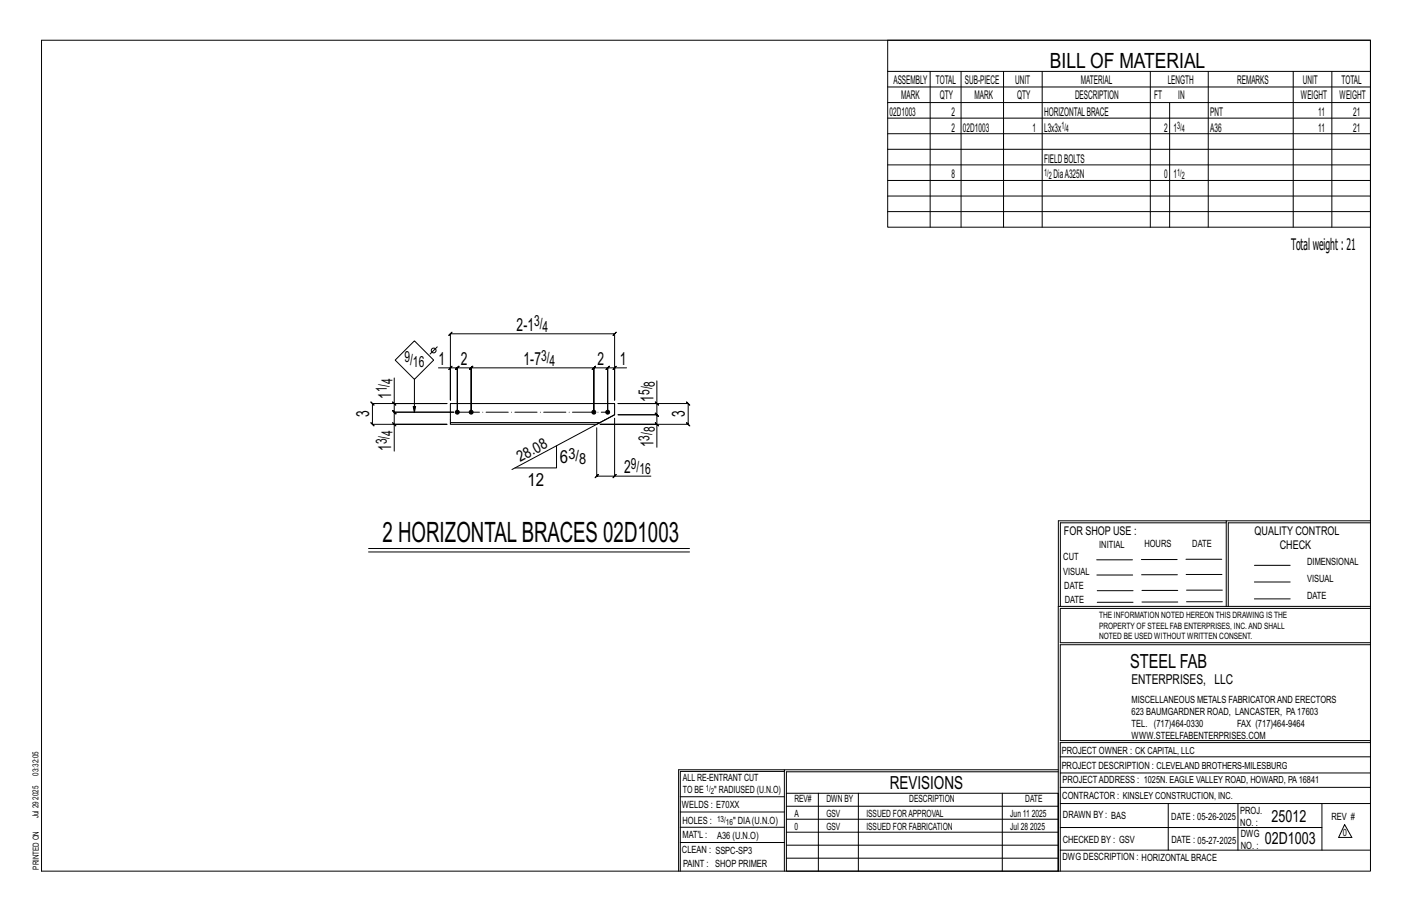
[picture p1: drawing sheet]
<svg xmlns="http://www.w3.org/2000/svg" width="432mm" height="279mm" viewBox="0 0 432 279" stroke-linecap="round" stroke-linejoin="round" font-family="sans-serif">
<defs><g id="words">
<text font-size="8.6" x="116.9" y="165.7">2 HORIZONTALBRACES 02D1003</text>
<text font-size="6.4" x="321.1" y="20.7">BILL OF MATERIAL</text>
<text font-size="5.9" x="345.6" y="204.1">STEEL FAB</text>
<g font-size="5.5">
<text x="158" y="101">2-1</text>
<text x="134.1" y="111.5">1</text>
<text x="140.9" y="111.5">2</text>
<text x="160.1" y="111.5">1-7</text>
<text x="182.7" y="111.5">2</text>
<text x="189.6" y="111.5">1</text>
<text x="119.6" y="122" transform="rotate(-90 119.6 122)">1</text>
<text x="199.9" y="122.8" transform="rotate(-90 199.9 122.8)">1</text>
<text x="112.9" y="127.4" transform="rotate(-90 112.9 127.4)">3</text>
<text x="209.5" y="127.6" transform="rotate(-90 209.5 127.6)">3</text>
<text x="119.6" y="137.9" transform="rotate(-90 119.6 137.9)">1</text>
<text x="199.9" y="136.7" transform="rotate(-90 199.9 136.7)">1</text>
<text x="171.2" y="141.4">6</text>
<text x="161.3" y="148.6">12</text>
<text x="190.9" y="144.6">2</text>
<text x="272.2" y="241.1">REVISIONS</text>
</g>
<g font-size="5.1">
<text x="388.9" y="251.3">25012</text>
<text x="386.8" y="258.1">02D1003</text>
</g>
<text font-size="4.9" x="394.8" y="76.4">Totalweight : 21</text>
<g font-size="4.7">
<text x="163.3" y="99.8">3/</text>
<text x="165.9" y="101.5">4</text>
<text x="123.7" y="110.6">9/</text>
<text x="126.3" y="112.3">16</text>
<text x="165.4" y="110.2">3/</text>
<text x="168.1" y="111.9">4</text>
<text x="118.3" y="119.9" transform="rotate(-90 118.3 119.9)">1/</text>
<text x="120" y="117.3" transform="rotate(-90 120 117.3)">4</text>
<text x="200.3" y="118.2" transform="rotate(-90 200.3 118.2)">8</text>
<text x="198.6" y="120.8" transform="rotate(-90 198.6 120.8)">5/</text>
<text x="118.3" y="135.9" transform="rotate(-90 118.3 135.9)">3/</text>
<text x="120" y="133.2" transform="rotate(-90 120 133.2)">4</text>
<text x="198.6" y="134.7" transform="rotate(-90 198.6 134.7)">3/</text>
<text x="200.3" y="132.1" transform="rotate(-90 200.3 132.1)">8</text>
<text x="159.1" y="141.2" transform="rotate(-28 159.1 141.2)">28.08</text>
<text x="173.8" y="140.2">3/</text>
<text x="177.1" y="141.8">8</text>
<text x="192.9" y="143.3">9/</text>
<text x="195.6" y="145">16</text>
</g>
<text font-size="4.2" x="346" y="209.1">ENTERPRISES, LLC</text>
<g font-size="3.7">
<text x="273.2" y="25.6">ASSEMBLY</text>
<text x="286.2" y="25.6">TOTAL</text>
<text x="295.1" y="25.6">SUB-PIECE</text>
<text x="310.4" y="25.6">UNIT</text>
<text x="330.5" y="25.6">MATERIAL</text>
<text x="357.1" y="25.6">LENGTH</text>
<text x="378.3" y="25.6">REMARKS</text>
<text x="398.4" y="25.6">UNIT</text>
<text x="410.2" y="25.6">TOTAL</text>
<text x="272.1" y="35.5">02D1003</text>
<text x="275.6" y="30.4">MARK</text>
<text x="287.4" y="30.4">QTY</text>
<text x="290.9" y="35.5">2</text>
<text x="298" y="30.4">MARK</text>
<text x="311" y="30.4">QTY</text>
<text x="319.3" y="35.5">HORIZONTALBRACE</text>
<text x="328.7" y="30.4">DESCRIPTION</text>
<text x="353" y="30.4">FT</text>
<text x="360.3" y="30.4">IN</text>
<text x="370.1" y="35.5">PNT</text>
<text x="397.8" y="30.4">WEIGHT</text>
<text x="403.2" y="35.5">11</text>
<text x="409.6" y="30.4">WEIGHT</text>
<text x="413.8" y="35.5">21</text>
<text x="290.9" y="40.2">2</text>
<text x="294.5" y="40.2">02D1003</text>
<text x="315.8" y="40.2">1</text>
<text x="319.3" y="40.2">L3x3x</text>
<text x="356" y="40.2">2</text>
<text x="358.9" y="40.2">1</text>
<text x="370.1" y="40.2">A36</text>
<text x="403.2" y="40.2">11</text>
<text x="413.8" y="40.2">21</text>
<text x="319.3" y="49.7">FIELDBOLTS</text>
<text x="290.9" y="54.5">8</text>
<text x="322.2" y="54.5">DiaA325N</text>
<text x="356" y="54.5">0</text>
<text x="358.9" y="54.5">1</text>
<text x="325.3" y="163.4">FOR SHOP USE :</text>
<text x="383.7" y="163.4">QUALITY CONTROL</text>
<text x="391.4" y="167.8">CHECK</text>
</g>
<g font-size="3.1">
<text x="324.6" y="39.4">1/</text>
<text x="326" y="40.5">4</text>
<text x="360" y="39.4">3/</text>
<text x="361.4" y="40.5">4</text>
<text x="319.3" y="53.7">1/</text>
<text x="360" y="53.7">1/</text>
<text x="320.7" y="54.8">2</text>
<text x="361.4" y="54.8">2</text>
<text x="336.2" y="167.4">INITIAL</text>
<text x="350" y="167.1">HOURS</text>
<text x="364.6" y="167.2">DATE</text>
<text x="325.2" y="171.3">CUT</text>
<text x="399.8" y="172.8">DIMENSIONAL</text>
<text x="325.1" y="175.8">VISUAL</text>
<text x="399.8" y="177.9">VISUAL</text>
<text x="325.5" y="180">DATE</text>
<text x="325.7" y="184.4">DATE</text>
<text x="399.8" y="183.1">DATE</text>
<text x="346" y="215">MISCELLANEOUS METALS FABRICATORAND ERECTORS</text>
<text x="346" y="218.6">623 BAUMGARDNER ROAD, LANCASTER, PA17603</text>
<text x="346" y="225.8">WWW.STEELFABENTERPRISES.COM</text>
<text x="346" y="222.2">TEL. (717)464-0330</text>
<text x="378.3" y="222.2">FAX (717)464-9464</text>
<text x="324.7" y="230.5">PROJECT OWNER : CK CAPITAL, LLC</text>
<text x="208.8" y="238.8">ALL RE-ENTRANT CUT</text>
<text x="324.7" y="235.1">PROJECT DESCRIPTION : CLEVELAND BROTHERS-MILESBURG</text>
<text x="324.9" y="239.5">PROJECTADDRESS : 1025N. EAGLE VALLEY ROAD, HOWARD, PA16841</text>
<text x="208.8" y="242.5">TO BE</text>
<text x="218.4" y="242.5">&quot; RADIUSED (U.N.O)</text>
<text x="242.9" y="245.3">REV#</text>
<text x="252.7" y="245.3">DWN BY</text>
<text x="278.1" y="245.3">DESCRIPTION</text>
<text x="313.5" y="245.3">DATE</text>
<text x="324.9" y="244.2">CONTRACTOR : KINSLEY CONSTRUCTION, INC.</text>
<text x="208.5" y="247">WELDS : E70XX</text>
<text x="208.7" y="251.7">HOLES :</text>
<text x="224.2" y="251.8">&quot; DIA(U.N.O)</text>
<text x="242.9" y="249.9">A</text>
<text x="252.7" y="249.9">GSV</text>
<text x="264.9" y="249.9">ISSUED FORAPPROVAL</text>
<text x="309" y="249.9">Jun 11</text>
<text x="315.5" y="249.9">2025</text>
<text x="325.1" y="250">DRAWN BY : BAS</text>
<text x="358.2" y="250.5">DATE : 05-26-2025</text>
<text x="379.3" y="248.9">PROJ.</text>
<text x="407.2" y="250.5">REV #</text>
<text x="208.7" y="256.3">MAT'L :</text>
<text x="219.3" y="256.4">A36 (U.N.O)</text>
<text x="242.9" y="253.8">0</text>
<text x="252.7" y="253.8">GSV</text>
<text x="264.9" y="253.8">ISSUED FOR FABRICATION</text>
<text x="309" y="253.8">Jul 28</text>
<text x="315" y="253.8">2025</text>
<text x="325" y="257.6">CHECKED BY : GSV</text>
<text x="358.3" y="257.7">DATE : 05-27-2025</text>
<text x="379.3" y="252.5">NO. :</text>
<text x="379.5" y="255.9">DWG</text>
<text x="410.6" y="255.5">0</text>
<text x="208.6" y="260.7">CLEAN : SSPC-SP3</text>
<text x="324.9" y="262.9">DWG DESCRIPTION : HORIZONTAL BRACE</text>
<text x="379.5" y="259.5">NO. :</text>
<text x="208.9" y="265">PAINT : SHOP PRIMER</text>
</g>
<g font-size="2.7">
<text x="336.1" y="189">THE INFORMATION NOTED HEREON THIS DRAWING IS THE</text>
<text x="336.1" y="195.4">NOTED BE USED WITHOUT WRITTEN CONSENT.</text>
<text x="336.1" y="192.2">PROPERTY OF STEEL FAB ENTERPRISES, INC.AND SHALL</text>
</g>
<g font-size="2.6">
<text x="215.9" y="241.8">1/</text>
<text x="217.4" y="242.7">2</text>
<text x="219.3" y="251.1">13/</text>
<text x="222" y="252.1">16</text>
</g>
<g font-size="2.5">
<text x="11.7" y="237.1" transform="rotate(-90 11.7 237.1)">03:32:05</text>
<text x="11.8" y="244.4" transform="rotate(-90 11.8 244.4)">2025</text>
<text x="11.8" y="250.1" transform="rotate(-90 11.8 250.1)">Jul 29</text>
<text x="11.9" y="265.8" transform="rotate(-90 11.9 265.8)">PRINTED ON</text>
</g>
</g></defs>
<g fill="none" stroke="#000" stroke-width=".31">
<path d="M12.7 12.3h406.4v254h-406.4zM271.5 12.3h147.6v57.2h-147.6zM271.5 21.8h147.6M271.5 26.6h147.6M271.5 31.4h147.6M271.5 36.1h147.6M284.5 21.8v47.7M293.9 21.8v47.7M306.9 21.8v47.7M318.7 21.8v47.7M351.8 21.8v47.7M357.7 31.4v38.1"/>
<path d="M369.5 21.8v47.7M395.5 21.8v47.7M407.3 21.8v47.7M271.5 40.9h147.6M271.5 45.6h147.6M271.5 50.4h147.6M271.5 55.2h147.6M271.5 59.9h147.6M271.5 64.7h147.6M120.6 115.5v7.9h16.1h-22.8l-.5-.5 1 1-.5-.5v6.3l-.5-.5 1 1-.5-.5h22.8h-16.1v8.2M126.7 116l5.9-5.9-5.9-5.9-5.8 5.9 5.8 5.9v10l-.3-1.7h.7l-.4 1.7M133.7 106l-2.2 2.2"/>
<path d="M134.1 112.4h3.6v9.9v-20.3l-.5 .5 1-1-.5 .5h50.3l-.5 .5 1-1-.5 .5v20.3v-9.9h3.6M137.2 112.9l1-1zM137.7 112.4h2.1l-.5 .5 1-1-.5 .5v13.6v-13.6l-.5 .5 1-1-.5 .5h4.3l-.5 .5 1-1-.5 .5v13.6v-13.6l-.5 .5 1-1-.5 .5h37.5l-.5 .5 1-1-.5 .5v13.6v-13.6l-.5 .5 1-1-.5 .5h4.2l-.5 .5 1-1-.5 .5v13.6v-13.6l-.5 .5 1-1-.5 .5h2.2M187.5 112.9l1-1zM200.9 116.4v7h-11.9h21.4l-.5-.5 1 1-.5-.5v6.3l-.5-.5 1 1-.5-.5h-26.9h17.4v7M120.1 129.2l1 1zM120.1 122.9l1 1zM120.6 123.4v2.6l-.5-.5 1 1-.5-.5h18.2h-18.2l-.5-.5 1 1-.5-.5v3.7M170.2 136.3v6.7h-12.7M182.5 130.8v14.8l-.5 .5 1-1-.5 .5h5.5M188 127.8v17.8h11M188 126.8l-31.4 16.7"/>
<path d="M200.4 129.2l1 1zM200.4 122.9l1 1zM200.9 123.4v3.4l-.5-.5 1 1-.5-.5h-11.9h11.9l-.5-.5 1 1-.5-.5v2.9M187.5 146.1l1-1zM375 159.8h-50.7v25.6M375 159.2h-51.3l-.1 107.1M419.1 159.2h-44.1v26.2M419.1 159.8h-43.5v25.6M112.7 167.7h98.2M112.7 168.7h98.2M335.4 171.1h10.9M335.4 175.8h11"/>
<path d="M349 171h11M349.1 175.7h11M362.7 171h10.9M362.7 175.6h11M383.6 172.8h11M383.6 177.9h11M323.7 185.4h95.4M335.5 184.1h11M335.5 180.6h11M349.2 184h11M349.2 180.5h11M362.9 180.4h10.9"/>
<path d="M362.9 184h10.9M383.6 183.1h11M419.1 186h-94.9v10.5h94.9M419.1 197.1h-94.9v29.3h94.9v.6h-94.9v39.3M239.9 235.8h-31.9v30.5M239.9 235.3h-32.4v31M323.6 235.3h-83.7v31M323.6 235.9h-83.1v6.6M324.2 236.3h94.9M324.2 231.4h94.9M208 252.9h31.9M208 257.5h31.9"/>
<path d="M208 243.6h31.9M208 248.2h31.9M240.5 242.5h83.1v23.8h-83.1zM240.5 258.4h83.1M240.5 254.4h83.1M240.5 250.4h83.1M240.5 246.5h83.1M250.3 242.5v23.8M262.5 242.5v23.8M306.5 242.5v23.8M324.2 253h80.1M324.2 245.6h94.9"/>
<path d="M324.2 259.9h94.9M324.2 240.7h94.9M357.3 245.6v14.3M378.6 245.6v14.3M404.3 245.6v14.3M411.2 252.1l2.2 3.9h-4zM240.5 262.3h83.1"/>
<circle cx="132.6" cy="107.1" r=".74"/>
</g>
<g fill="#000" stroke="#000" stroke-width=".31">
<circle cx="139.8" cy="126" r=".6"/>
<circle cx="144.1" cy="126" r=".6"/>
<circle cx="181.6" cy="126" r=".6"/>
<circle cx="185.8" cy="126" r=".6"/>
</g>
<path d="M137.7 129.2h45.8l-1 .5h-44.8zM137.7 129.2v-5.8h50.3v3.4l-4.5 2.4" fill="none" stroke="#000" stroke-width=".32"/>
<path d="M139.8 126h46" fill="none" stroke="#000" stroke-width=".31" stroke-dasharray="6.8 1 0 1"/>
<use href="#words"/>
</svg>
